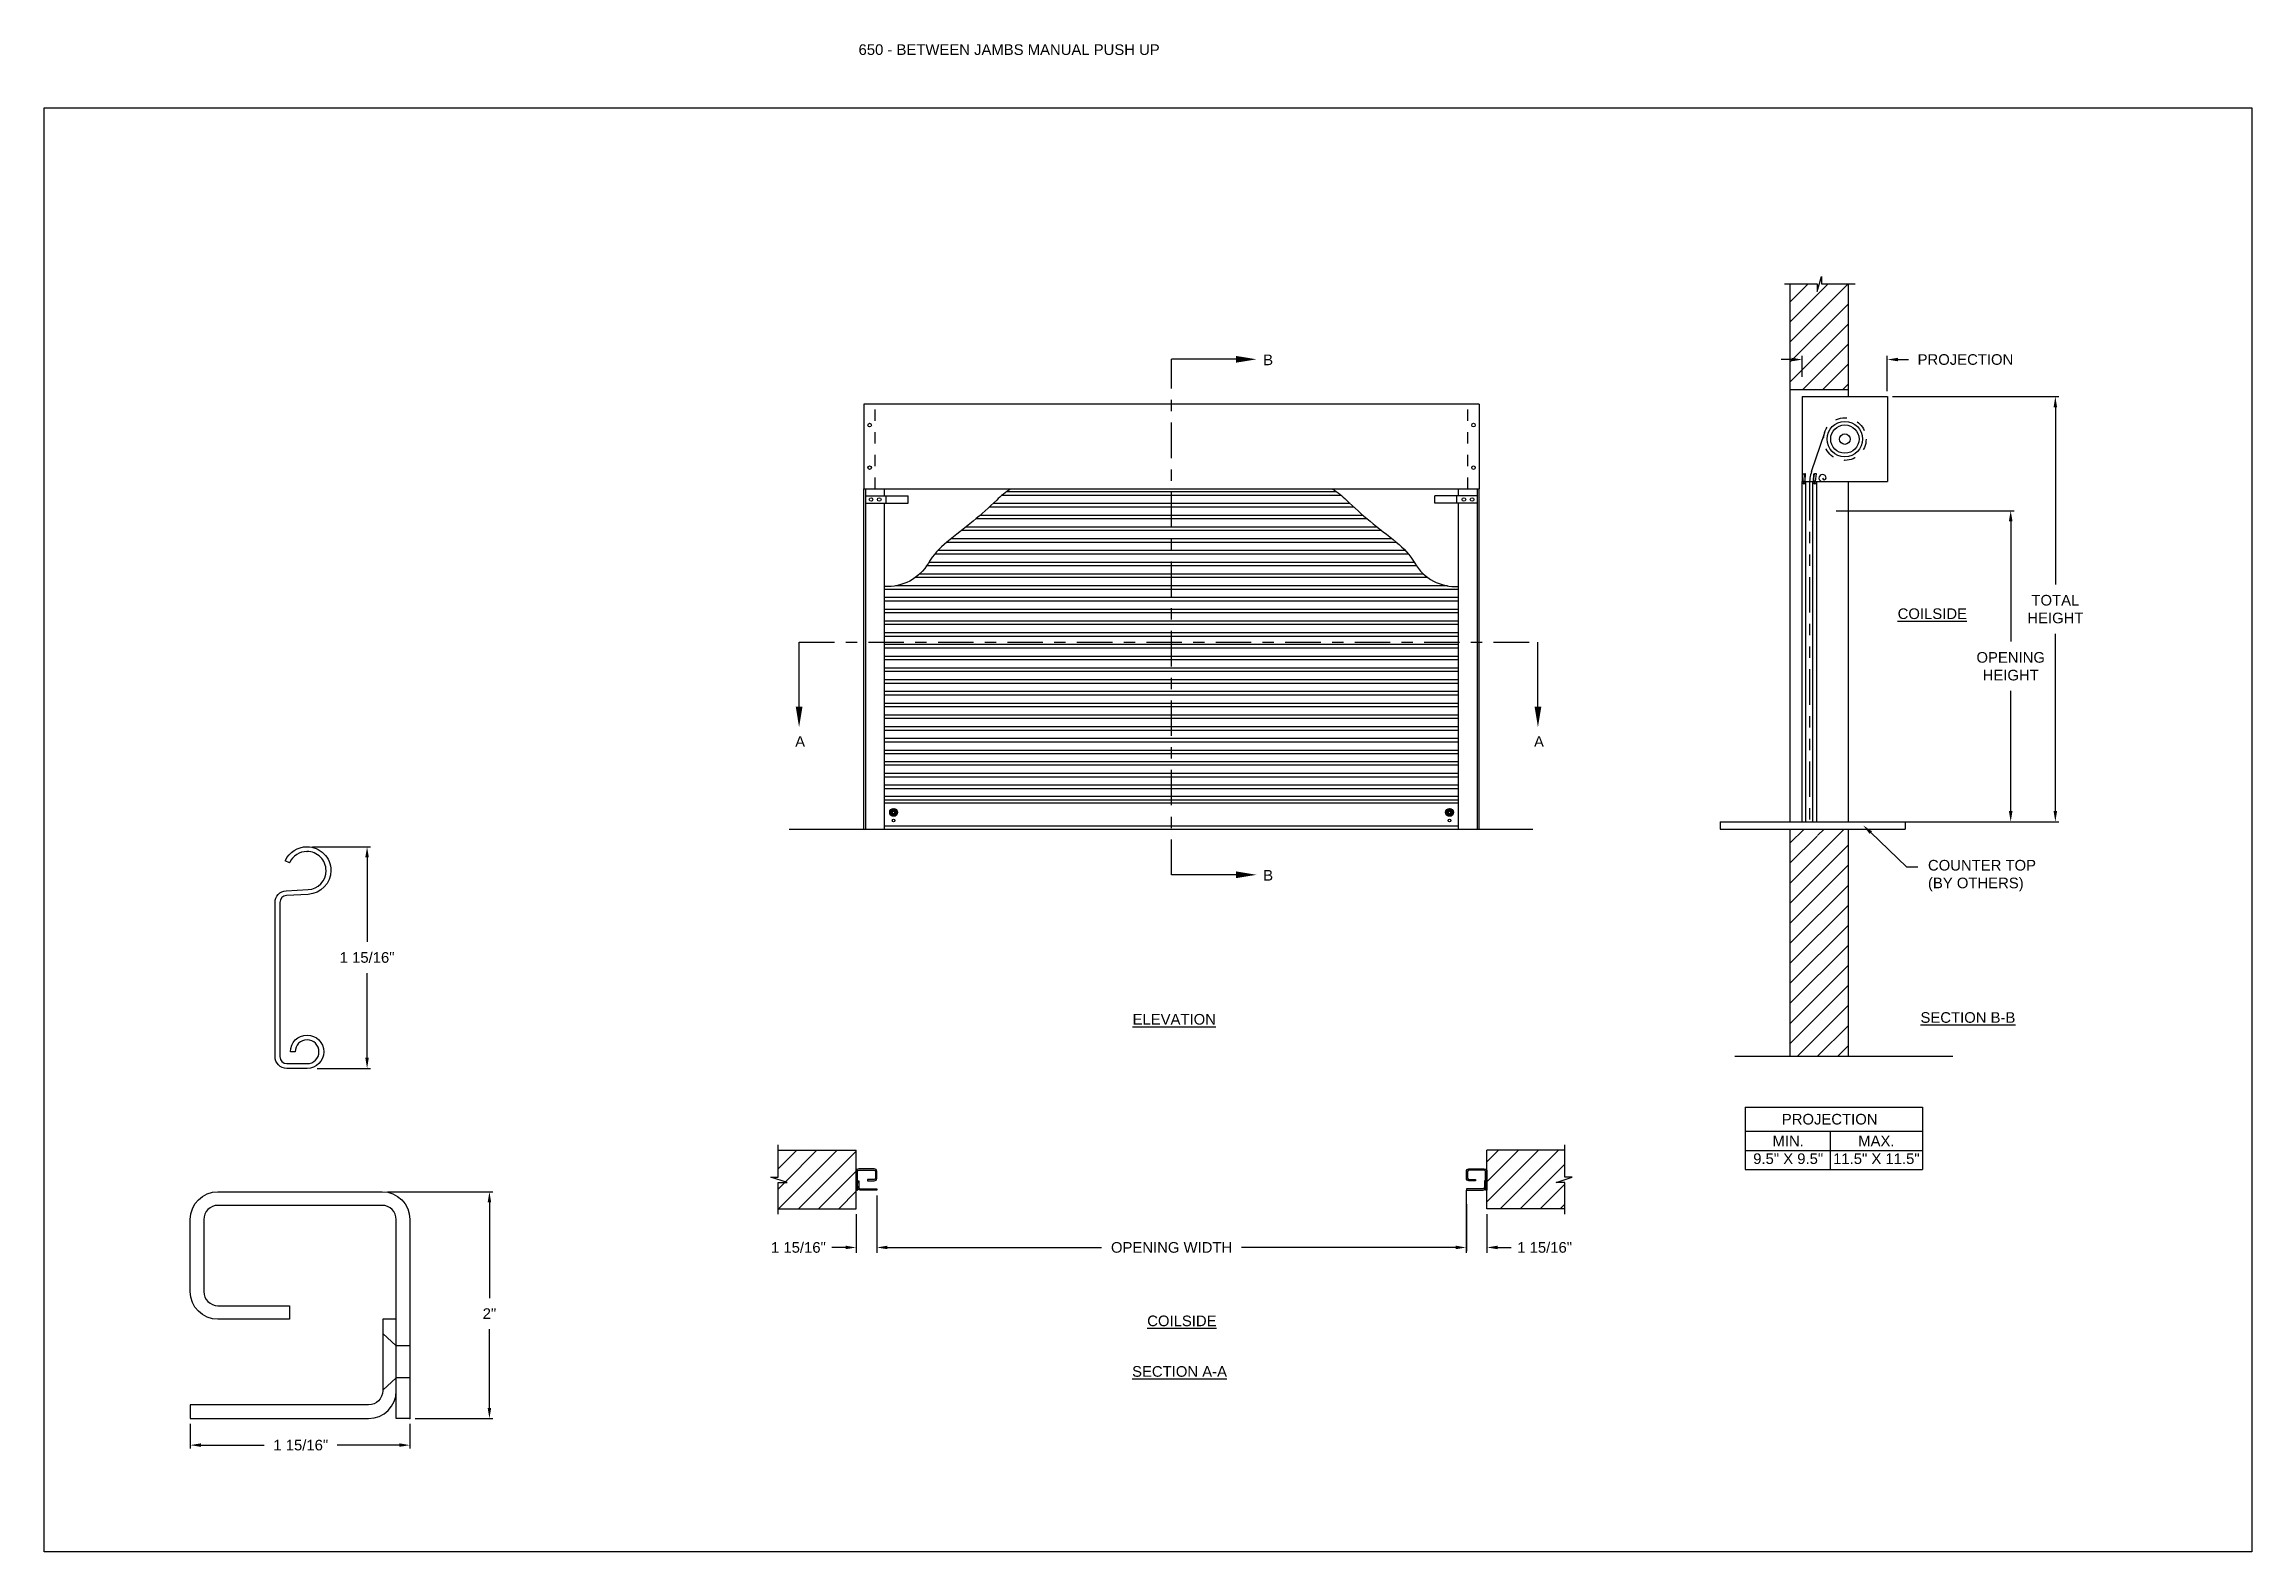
# Model space of a CAD drawing. Header units: inches. Extents: x 169.6 to 213.7, y 214.8 to 266.5.
# Drawn here: x 169.59 to 189.06, y 253.2 to 266.49 of the extents above; entities that cross this region are included whole.
import ezdxf
from ezdxf import colors
from ezdxf.entities.mleader import LeaderData, LeaderLine
from ezdxf.math import Vec2, Vec3

# ---------------------------------------------------------------- set-up
doc = ezdxf.new("R2010")
doc.units = ezdxf.units.IN
doc.header["$LTSCALE"] = 0.25
doc.header["$MEASUREMENT"] = 0
for name, pattern in [('CENTER', [2, 1.25, -0.25, 0.25, -0.25]), ('HIDDEN', [0.375, 0.25, -0.125]), ('PHANTOM', [2.5, 1.25, -0.25, 0.25, -0.25, 0.25, -0.25])]:
    doc.linetypes.add(name, pattern=pattern)
for name, color, linetype in [('ANNOTATIONS', 1, 'Continuous'), ('DETAILS', 4, 'Continuous'), ('PUSH UP', 7, 'Continuous'), ('SECTION CUTS', 6, 'CENTER')]:
    doc.layers.add(name, color=color, linetype=linetype)
doc.styles.add('ARIAL', font='arial.ttf', dxfattribs={"height": 0.09375})
doc.styles.get("Standard").update_dxf_attribs({"font": 'romans.shx'})
doc.dimstyles.new('ARIAL', dxfattribs={"dimtxt": 0.09375, "dimasz": 0.09375, "dimexe": 0.03125, "dimexo": 0.046875, "dimgap": 0.09, "dimtad": 0, "dimtih": 1, "dimtoh": 1, "dimdec": 4, "dimzin": 0, "dimdsep": 46, "dimlunit": 4, "dimtxsty": 'ARIAL', "dimcen": 0.09, "dimadec": 0, "dimazin": 0, "dimtfac": 1, "dimtdec": 4, "dimtix": 1, "dimtofl": 0, "dimtmove": 0, "dimatfit": 3, "dimfxl": 0.18, "dimfrac": 2, "dimtolj": 1, "dimtzin": 0, "dimarcsym": 0})
doc.dimstyles.new('STANDARD$0', dxfattribs={"dimtxt": 0.09375, "dimasz": 0.09375, "dimexe": 0.03125, "dimexo": 0.046875, "dimgap": 0.09, "dimtad": 0, "dimtih": 1, "dimtoh": 1, "dimdec": 4, "dimzin": 0, "dimdsep": 46, "dimtxsty": 'ARIAL', "dimcen": 0.09, "dimadec": 0, "dimazin": 0, "dimtfac": 1, "dimtdec": 4, "dimtofl": 0, "dimtmove": 0, "dimatfit": 1, "dimfxl": 1, "dimtolj": 1, "dimtzin": 0, "dimarcsym": 0})
pattern_1 = [(45, (-18.47276, 1.22668), (-0.08838835, 0.08838835), [])]
pattern_2 = [(45, (-18.47276, 1.89436), (-0.088388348, 0.088388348), [])]

msp = doc.modelspace()

# ---------------------------------------------------------------- texts
at = {"layer": 'ANNOTATIONS', "insert": (176.77122, 266.4912), "char_height": 0.09375, "width": 6.6097632, "attachment_point": 1, "line_spacing_factor": 0.86134, "style": 'ARIAL'}
msp.add_mtext('650 - BETWEEN JAMBS MANUAL PUSH UP', dxfattribs=at)
at = {"layer": 'ANNOTATIONS', "char_height": 0.09375, "attachment_point": 2, "style": 'ARIAL'}
for s, insert, width in [('{\\LCOILSIDE}', (186.24071, 261.5169), 1.3823677), ('{\\LELEVATION}', (179.55534, 257.94019), 3.0834986), ('{\\LSECTION B-B}', (186.55482, 257.95615), 1.3823677), ('{\\LCOILSIDE}', (179.62258, 255.28082), 1.3823677), ('{\\LSECTION A-A}', (179.60195, 254.83468), 1.3823677)]:
    msp.add_mtext(s, dxfattribs=dict(at, insert=insert, width=width))
for s, width, insert in [('PROJECTION ', 1.7594917, (185.3356, 257.05924)), ('MIN.\\P9.5" X 9.5" ', 0.6711642, (184.96958, 256.86725)), ('MAX.\\P11.5" X 11.5"', 0.7869326, (185.74723, 256.86725))]:
    msp.add_mtext_dynamic_manual_height_columns(s, width=width, gutter_width=1.36268, heights=[0], dxfattribs=dict(at, insert=insert))
at = {"layer": 'SECTION CUTS', "style": 'ARIAL'}
for s, p in [('B', (180.33966, 263.66175)), ('A', (176.21233, 260.29612)), ('A', (182.72828, 260.29612)), ('B', (180.33966, 259.11603))]:
    msp.add_text(s, height=0.09375, dxfattribs=at).set_placement(p)

# ---------------------------------------------------------------- blocks, each defined once
blk = doc.blocks.new('*D5')
at = {"layer": 'ANNOTATIONS', "color": 0, "lineweight": -2, "transparency": 16777216}
for p, q in [((182.131, 256.387), (182.131, 255.85)), ((176.932, 256.04), (176.932, 255.85)), ((177.026, 255.881), (178.915, 255.881)), ((182.037, 255.881), (180.148, 255.881))]:
    blk.add_line(p, q, dxfattribs=at)
at = {"layer": 'ANNOTATIONS', "color": 0, "transparency": 16777216}
for points in [[(177.026, 255.897), (177.026, 255.866), (176.932, 255.881)], [(182.037, 255.897), (182.037, 255.866), (182.131, 255.881)]]:
    blk.add_solid(points, dxfattribs=at)
at = {"layer": 'defpoints', "color": 0, "transparency": 16777216}
for p in [(182.131, 256.434), (176.932, 256.087), (182.131, 255.881)]:
    blk.add_point(p, dxfattribs=at)
at = {"layer": 'ANNOTATIONS', "color": 0, "transparency": 16777216, "insert": (179.532, 255.881), "char_height": 0.09375, "attachment_point": 5, "style": 'ARIAL'}
blk.add_mtext('\\A1;OPENING WIDTH', dxfattribs=at)
blk = doc.blocks.new('*D6')
at = {"layer": 'ANNOTATIONS', "color": 0, "lineweight": -2, "transparency": 16777216}
for p, q in [((170.877, 254.326), (170.877, 254.107)), ((172.814, 254.326), (172.814, 254.107)), ((170.971, 254.138), (171.53, 254.138)), ((172.721, 254.138), (172.173, 254.138))]:
    blk.add_line(p, q, dxfattribs=at)
at = {"layer": 'ANNOTATIONS', "color": 0, "transparency": 16777216}
for points in [[(170.971, 254.154), (170.971, 254.123), (170.877, 254.138)], [(172.721, 254.154), (172.721, 254.123), (172.814, 254.138)]]:
    blk.add_solid(points, dxfattribs=at)
at = {"layer": 'defpoints', "color": 0, "transparency": 16777216}
for p in [(170.877, 254.373), (172.814, 254.373), (170.877, 254.138)]:
    blk.add_point(p, dxfattribs=at)
at = {"layer": 'ANNOTATIONS', "color": 0, "transparency": 16777216, "insert": (171.852, 254.138), "char_height": 0.09375, "attachment_point": 5, "style": 'ARIAL'}
blk.add_mtext('\\A1;1 15/16"', dxfattribs=at)
blk = doc.blocks.new('*D7')
at = {"layer": 'ANNOTATIONS', "color": 0, "lineweight": -2, "transparency": 16777216}
for p, q in [((172.616, 256.373), (173.547, 256.373)), ((173.516, 256.279), (173.516, 255.435)), ((173.516, 254.466), (173.516, 255.161)), ((172.861, 254.373), (173.547, 254.373))]:
    blk.add_line(p, q, dxfattribs=at)
at = {"layer": 'ANNOTATIONS', "color": 0, "transparency": 16777216}
for points in [[(173.5, 256.279), (173.531, 256.279), (173.516, 256.373)], [(173.5, 254.466), (173.531, 254.466), (173.516, 254.373)]]:
    blk.add_solid(points, dxfattribs=at)
at = {"layer": 'defpoints', "color": 0, "transparency": 16777216}
for p in [(172.569, 256.373), (173.516, 256.373), (172.814, 254.373)]:
    blk.add_point(p, dxfattribs=at)
at = {"layer": 'ANNOTATIONS', "color": 0, "transparency": 16777216, "insert": (173.516, 255.298), "char_height": 0.0938, "attachment_point": 5, "style": 'ARIAL'}
blk.add_mtext('\\A1;2"', dxfattribs=at)
blk = doc.blocks.new('*D9')
at = {"layer": 'ANNOTATIONS', "color": 0, "lineweight": -2, "transparency": 16777216}
for p, q in [((176.932, 256.34), (176.932, 255.834)), ((176.75, 256.176), (176.75, 255.834)), ((176.657, 255.881), (176.535, 255.881)), ((177.026, 255.881), (177.12, 255.881))]:
    blk.add_line(p, q, dxfattribs=at)
at = {"layer": 'ANNOTATIONS', "color": 0, "transparency": 16777216}
for points in [[(176.657, 255.897), (176.657, 255.866), (176.75, 255.881)], [(177.026, 255.897), (177.026, 255.866), (176.932, 255.881)]]:
    blk.add_solid(points, dxfattribs=at)
at = {"layer": 'defpoints', "color": 0, "transparency": 16777216}
for p in [(176.932, 256.387), (176.75, 256.223), (176.932, 255.881)]:
    blk.add_point(p, dxfattribs=at)
at = {"layer": 'ANNOTATIONS', "color": 0, "transparency": 16777216, "insert": (176.241, 255.881), "char_height": 0.09375, "attachment_point": 5, "style": 'ARIAL'}
blk.add_mtext('\\A1;1 15/16"', dxfattribs=at)
blk = doc.blocks.new('*D10')
at = {"layer": 'ANNOTATIONS', "color": 0, "lineweight": -2, "transparency": 16777216}
for p, q in [((182.131, 256.34), (182.131, 255.834)), ((182.313, 256.176), (182.313, 255.834)), ((182.037, 255.881), (181.944, 255.881)), ((182.407, 255.881), (182.528, 255.881))]:
    blk.add_line(p, q, dxfattribs=at)
at = {"layer": 'ANNOTATIONS', "color": 0, "transparency": 16777216}
for points in [[(182.037, 255.897), (182.037, 255.866), (182.131, 255.881)], [(182.407, 255.897), (182.407, 255.866), (182.313, 255.881)]]:
    blk.add_solid(points, dxfattribs=at)
at = {"layer": 'defpoints', "color": 0, "transparency": 16777216}
for p in [(182.131, 256.387), (182.313, 256.223), (182.313, 255.881)]:
    blk.add_point(p, dxfattribs=at)
at = {"layer": 'ANNOTATIONS', "color": 0, "transparency": 16777216, "insert": (182.822, 255.881), "char_height": 0.09375, "attachment_point": 5, "style": 'ARIAL'}
blk.add_mtext('\\A1;1 15/16"', dxfattribs=at)
blk = doc.blocks.new('*D11')
at = {"layer": 'ANNOTATIONS', "color": 0, "lineweight": -2, "transparency": 16777216}
for p, q in [((185.001, 263.711), (184.907, 263.711)), ((185.094, 263.558), (185.094, 263.743)), ((185.844, 263.432), (185.844, 263.743)), ((185.938, 263.711), (186.032, 263.711))]:
    blk.add_line(p, q, dxfattribs=at)
at = {"layer": 'ANNOTATIONS', "color": 0, "transparency": 16777216}
for points in [[(185.001, 263.727), (185.001, 263.696), (185.094, 263.711)], [(185.938, 263.727), (185.938, 263.696), (185.844, 263.711)]]:
    blk.add_solid(points, dxfattribs=at)
at = {"layer": 'defpoints', "color": 0, "transparency": 16777216}
for p in [(185.844, 263.711), (185.094, 263.511), (185.844, 263.385)]:
    blk.add_point(p, dxfattribs=at)
at = {"layer": 'ANNOTATIONS', "color": 0, "transparency": 16777216, "insert": (186.533, 263.711), "char_height": 0.09375, "attachment_point": 5, "style": 'ARIAL'}
blk.add_mtext('\\A1;PROJECTION', dxfattribs=at)
blk = doc.blocks.new('*X8')
at = {"color": 0, "linetype": 'Continuous'}
for p, q in [((2.144, 5.299), (2.185, 5.339)), ((2.144, 5.304), (2.18, 5.339)), ((2.144, 5.309), (2.174, 5.339)), ((2.145, 5.294), (2.189, 5.338)), ((2.146, 5.317), (2.167, 5.338)), ((2.147, 5.29), (2.193, 5.336)), ((2.149, 5.287), (2.167, 5.305)), ((2.151, 5.284), (2.168, 5.3)), ((2.154, 5.281), (2.17, 5.297)), ((2.157, 5.278), (2.174, 5.295)), ((2.16, 5.276), (2.178, 5.294)), ((2.164, 5.274), (2.209, 5.319)), ((2.168, 5.272), (2.211, 5.315)), ((2.172, 5.271), (2.212, 5.311)), ((2.177, 5.271), (2.212, 5.306)), ((2.178, 5.316), (2.196, 5.334)), ((2.183, 5.315), (2.2, 5.332)), ((2.183, 5.271), (2.212, 5.3)), ((2.186, 5.313), (2.203, 5.329)), ((2.188, 5.31), (2.205, 5.326)), ((2.189, 5.305), (2.207, 5.323)), ((2.191, 5.273), (2.21, 5.293))]:
    blk.add_line(p, q, dxfattribs=at)
blk = doc.blocks.new('*D12')
at = {"layer": 'ANNOTATIONS', "color": 0, "lineweight": -2, "transparency": 16777216}
for p, q in [((185.392, 262.378), (186.963, 262.378)), ((186.932, 262.284), (186.932, 261.224)), ((186.932, 259.729), (186.932, 260.789)), ((185.392, 259.635), (186.963, 259.635))]:
    blk.add_line(p, q, dxfattribs=at)
at = {"layer": 'ANNOTATIONS', "color": 0, "transparency": 16777216}
for points in [[(186.916, 262.284), (186.948, 262.284), (186.932, 262.378)], [(186.916, 259.729), (186.948, 259.729), (186.932, 259.635)]]:
    blk.add_solid(points, dxfattribs=at)
at = {"layer": 'defpoints', "color": 0, "transparency": 16777216}
for p in [(185.345, 262.378), (185.345, 259.635), (186.932, 259.635)]:
    blk.add_point(p, dxfattribs=at)
at = {"layer": 'ANNOTATIONS', "color": 0, "transparency": 16777216, "insert": (186.932, 261.006), "char_height": 0.09375, "attachment_point": 5, "style": 'ARIAL'}
blk.add_mtext('\\A1;OPENING \\PHEIGHT', dxfattribs=at)
blk = doc.blocks.new('*D13')
at = {"layer": 'ANNOTATIONS', "color": 0, "lineweight": -2, "transparency": 16777216}
for p, q in [((185.891, 263.385), (187.357, 263.385)), ((187.326, 263.291), (187.326, 261.727)), ((187.326, 259.729), (187.326, 261.292)), ((185.891, 259.635), (187.357, 259.635))]:
    blk.add_line(p, q, dxfattribs=at)
at = {"layer": 'ANNOTATIONS', "color": 0, "transparency": 16777216}
for points in [[(187.31, 263.291), (187.341, 263.291), (187.326, 263.385)], [(187.31, 259.729), (187.341, 259.729), (187.326, 259.635)]]:
    blk.add_solid(points, dxfattribs=at)
at = {"layer": 'defpoints', "color": 0, "transparency": 16777216}
for p in [(185.844, 263.385), (185.844, 259.635), (187.326, 259.635)]:
    blk.add_point(p, dxfattribs=at)
at = {"layer": 'ANNOTATIONS', "color": 0, "transparency": 16777216, "insert": (187.326, 261.51), "char_height": 0.0938, "attachment_point": 5, "style": 'ARIAL'}
blk.add_mtext('\\A1;TOTAL \\PHEIGHT', dxfattribs=at)
blk = doc.blocks.new('*D52')
at = {"layer": 'ANNOTATIONS', "color": 0, "lineweight": -2, "transparency": 16777216}
for p, q in [((171.954, 259.415), (172.468, 259.415)), ((172.437, 259.321), (172.437, 258.576)), ((172.437, 257.554), (172.437, 258.299)), ((171.996, 257.46), (172.468, 257.46))]:
    blk.add_line(p, q, dxfattribs=at)
at = {"layer": 'ANNOTATIONS', "color": 0, "transparency": 16777216}
for points in [[(172.421, 259.321), (172.452, 259.321), (172.437, 259.415)], [(172.421, 257.554), (172.452, 257.554), (172.437, 257.46)]]:
    blk.add_solid(points, dxfattribs=at)
at = {"layer": 'defpoints', "color": 0, "transparency": 16777216}
for p in [(171.907, 259.415), (171.949, 257.46), (172.437, 257.46)]:
    blk.add_point(p, dxfattribs=at)
at = {"layer": 'ANNOTATIONS', "color": 0, "transparency": 16777216, "insert": (172.437, 258.438), "char_height": 0.09375, "attachment_point": 5, "style": 'ARIAL'}
blk.add_mtext('\\A1;1 15/16"', dxfattribs=at)

# ---------------------------------------------------------------- dimensions: what is measured, and where the dimension line sits
at = {"layer": 'ANNOTATIONS'}
dim = msp.add_linear_dim(base=(185.84432, 263.71137), p1=(185.09432, 263.51065), p2=(185.84432, 263.38484), text='PROJECTION', dimstyle='STANDARD$0', dxfattribs=at)
dim.commit()
dim.dimension.update_dxf_attribs({"geometry": '*D11', "text_midpoint": (186.53343, 263.71137), "dimtype": 160})
for base, p1, p2, text, picture, middle in [((187.32564, 259.63484), (185.84432, 263.38484), (185.84432, 259.63484), 'TOTAL \\PHEIGHT', '*D13', (187.32564, 261.50984)), ((186.93189, 259.63484), (185.34463, 262.37764), (185.34463, 259.63484), 'OPENING \\PHEIGHT', '*D12', (186.93189, 261.00624))]:
    dim = msp.add_linear_dim(base=base, p1=p1, p2=p2, angle=90, text=text, dimstyle='STANDARD$0', dxfattribs=at)
    dim.commit()
    dim.dimension.update_dxf_attribs({"geometry": picture, "text_midpoint": middle})
dim = msp.add_linear_dim(base=(172.43684, 257.46018), p1=(171.90727, 259.41499), p2=(171.94944, 257.46018), angle=90, text='1 15/16"', dimstyle='STANDARD$0', dxfattribs=at)
dim.commit()
dim.dimension.update_dxf_attribs({"geometry": '*D52', "text_midpoint": (172.43684, 258.43759), "dimtype": 160})
dim = msp.add_linear_dim(base=(182.13124, 255.8812), p1=(176.93202, 256.08716), p2=(182.13124, 256.43374), text='OPENING WIDTH', dimstyle='STANDARD$0', dxfattribs=at)
dim.commit()
dim.dimension.update_dxf_attribs({"geometry": '*D5', "text_midpoint": (179.53163, 255.8812)})
for base, p2, angle, picture, middle in [((173.51571, 256.37255), (172.56934, 256.37255), 90, '*D7', (173.51571, 255.29795)), ((170.87684, 254.13825), (170.87684, 254.37255), 180, '*D6', (171.85177, 254.13825))]:
    dim = msp.add_linear_dim(base=base, p1=(172.81434, 254.37255), p2=p2, angle=angle, dimstyle='ARIAL', dxfattribs=at)
    dim.commit()
    dim.dimension.update_dxf_attribs({"geometry": picture, "text_midpoint": middle, "dimtype": 160})
for base, p1, p2, picture, middle in [((176.93202, 255.8812), (176.75038, 256.2227), (176.93202, 256.38686), '*D9', (176.24135, 255.8812)), ((182.31288, 255.8812), (182.13124, 256.38676), (182.31288, 256.2227), '*D10', (182.82191, 255.8812))]:
    dim = msp.add_linear_dim(base=base, p1=p1, p2=p2, text='1 15/16"', dimstyle='STANDARD$0', override={"dimexe": 0.046875, "dimgap": 0.0625, "dimlunit": 4, "dimcen": 0.089844, "dimatfit": 0, "dimfxl": 0.18, "dimfrac": 2}, dxfattribs=at)
    dim.commit()
    dim.dimension.update_dxf_attribs({"geometry": picture, "text_midpoint": middle, "dimtype": 160})

# ---------------------------------------------------------------- hatches: boundary and pattern name
at = {"layer": 'PUSH UP', "linetype": 'Continuous'}
h = msp.add_hatch(dxfattribs=at)
h.set_pattern_fill('ANSI31', color=256, style=0)
h.set_pattern_definition(pattern_2)
h.paths.add_polyline_path([(185.50057, 264.37936), (185.26407, 264.37936), (185.26407, 264.44402), (185.22566, 264.31066), (185.22566, 264.37936), (184.98494, 264.37936), (184.98494, 263.44734), (185.50057, 263.44734)])
h = msp.add_hatch(dxfattribs=at)
h.set_pattern_fill('ANSI31', color=256, style=0)
h.set_pattern_definition(pattern_2)
h.paths.add_polyline_path([(185.50057, 259.57084), (185.26407, 259.57084), (185.26407, 259.63549), (185.22566, 259.50214), (185.22566, 259.57084), (184.98494, 259.57084), (184.98494, 257.56912), (185.50057, 257.56912)])
at = {"layer": 'PUSH UP'}
h = msp.add_hatch(dxfattribs=at)
h.set_pattern_fill('ANSI31', color=256, style=0)
h.set_pattern_definition(pattern_1)
h.paths.add_polyline_path([(176.75038, 256.73832), (176.06288, 256.73832), (176.06288, 256.50112), (175.99878, 256.50112), (176.14085, 256.45422), (176.06288, 256.45422), (176.06288, 256.2227), (176.75038, 256.2227), (176.75038, 256.3852)])
h = msp.add_hatch(dxfattribs=at)
h.set_pattern_fill('ANSI31', color=256, style=0)
h.set_pattern_definition(pattern_1)
h.paths.add_polyline_path([(183.06448, 256.50112), (183.00038, 256.50112), (183.00038, 256.73832), (182.31288, 256.73832), (182.31288, 256.2227), (182.33105, 256.2227), (183.00038, 256.2227), (183.00038, 256.45422), (182.92241, 256.45422)])

# ---------------------------------------------------------------- linework, layer by layer
at = {"layer": 'ANNOTATIONS'}
for p, q in [((184.5894, 257.11867), (184.5894, 256.5673)), ((184.5894, 257.11867), (186.15451, 257.11867)), ((186.15451, 257.11867), (186.15451, 256.5673)), ((184.5894, 256.9072), (186.15451, 256.9072)), ((185.33976, 256.9072), (185.33976, 256.5673)), ((184.5894, 256.73725), (186.15451, 256.73725)), ((184.5894, 256.5673), (186.15451, 256.5673)), ((176.93202, 256.24926), (176.93202, 255.84995)), ((182.13124, 256.26176), (182.13124, 255.84995))]:
    msp.add_line(p, q, dxfattribs=at)
at = {"layer": 'defpoints'}
msp.add_lwpolyline([(189.05875, 253.19707), (169.58887, 253.19707), (169.58887, 265.93218), (189.05875, 265.93218)], close=True, dxfattribs=at)
at = {"layer": 'DETAILS'}
for p, q in [((171.9065, 259.41499), (171.90726, 259.41499)), ((171.9065, 259.37299), (171.90726, 259.37299)), ((171.12184, 256.37255), (172.56934, 256.37255)), ((172.57434, 255.12255), (172.69434, 255.01317)), ((172.81434, 255.01317), (172.69434, 255.01317)), ((172.57434, 254.62255), (172.69434, 254.73192)), ((172.81434, 254.73192), (172.69434, 254.73192))]:
    msp.add_line(p, q, dxfattribs=at)
msp.add_lwpolyline([(172.11727, 259.20499, -0.39895955), (171.91826, 258.99528), (171.72602, 258.9852, 0.39895955), (171.66726, 258.92329), (171.66726, 257.56418, 0.41421356), (171.72926, 257.50218), (171.90726, 257.50218, 2.41421356), (171.80226, 257.60718), (171.76026, 257.60718, -2.41421356), (171.90726, 257.46018), (171.72926, 257.46018, -0.41421356), (171.62526, 257.56418), (171.62526, 258.92329, -0.39895955), (171.72382, 259.02715), (171.91607, 259.03722, 0.39895955), (172.07527, 259.20499, 0.41491795), (171.90687, 259.37299, 0.29455643), (171.75408, 259.27495), (171.75377, 259.27426), (171.71555, 259.29168), (171.71586, 259.29237, -0.29428604), (171.9069, 259.41499, -0.41473176)], format="xyb", close=True, dxfattribs=at)
for points in [[(172.56934, 256.37255, -0.41421356), (172.81434, 256.12755), (172.81434, 254.37255), (172.69434, 254.37255), (172.69434, 256.12755, 0.41421356), (172.56934, 256.25255), (171.12184, 256.25255, 0.41421356), (170.99684, 256.12755), (170.99684, 255.49255, 0.41421356), (171.12184, 255.36755), (171.75184, 255.36755), (171.75184, 255.24755), (171.12184, 255.24755, -0.41421356), (170.87684, 255.49255), (170.87684, 256.12755, -0.41421356), (171.12184, 256.37255)], [(172.69434, 255.24755), (172.57434, 255.24755), (172.57434, 254.61755, -0.41421356), (172.44934, 254.49255), (170.87684, 254.49255), (170.87684, 254.37255), (172.44934, 254.37255, 0.41421356), (172.69434, 254.61755)]]:
    msp.add_lwpolyline(points, format="xyb", dxfattribs=at)
msp.add_point((172.81434, 254.37255), dxfattribs=at)
msp.add_point((172.81434, 254.37255), dxfattribs=at)
at = {"layer": 'PUSH UP', "linetype": 'Continuous'}
for p, q in [((185.22566, 264.31066), (185.26407, 264.44402)), ((185.26407, 264.44402), (185.26407, 264.37936)), ((184.93855, 264.37936), (185.22566, 264.37936)), ((184.98494, 264.37936), (184.98494, 259.63484)), ((185.22566, 264.37936), (185.22566, 264.31066)), ((185.26407, 264.37936), (185.55926, 264.37936)), ((185.50057, 263.38484), (185.50057, 264.37936)), ((184.98494, 263.44734), (185.50057, 263.44734)), ((182.24452, 263.31883), (176.81874, 263.31883)), ((176.81874, 263.31883), (176.81874, 262.57084)), ((182.24452, 263.31883), (182.24452, 262.57084)), ((185.09432, 263.38484), (185.84432, 263.38484)), ((185.09432, 263.38484), (185.09432, 262.63484)), ((185.84432, 263.38484), (185.84432, 262.63484)), ((176.81874, 263.12452), (176.81874, 262.76515)), ((185.17613, 262.72392), (185.29148, 263.06924)), ((185.10165, 262.63828), (185.09856, 262.70367)), ((185.09856, 262.70367), (185.1162, 262.70367)), ((185.11929, 262.63828), (185.1162, 262.70367)), ((185.12147, 262.703), (185.1162, 262.70367)), ((185.11929, 262.63828), (185.12147, 262.703)), ((185.19437, 262.63923), (185.20096, 262.70435)), ((185.19437, 262.63923), (185.19566, 262.70397)), ((185.19566, 262.70397), (185.20096, 262.70435)), ((185.21858, 262.70341), (185.20096, 262.70435)), ((185.21199, 262.63828), (185.21858, 262.70341)), ((176.81874, 259.57084), (176.81874, 262.57084)), ((176.81874, 262.57084), (182.24452, 262.57084)), ((176.83436, 259.57084), (176.83436, 262.57084)), ((176.83436, 262.50834), (177.20936, 262.50834)), ((177.00038, 262.50834), (177.00038, 262.57084)), ((177.01601, 262.44584), (177.01601, 262.50834)), ((177.20936, 262.44584), (177.20936, 262.50834)), ((181.0275, 262.51339), (178.03576, 262.51339)), ((180.98707, 262.54464), (178.07619, 262.54464)), ((182.2289, 262.50834), (181.8539, 262.50834)), ((181.8539, 262.44584), (181.8539, 262.50834)), ((182.04726, 262.44584), (182.04726, 262.50834)), ((182.06288, 262.50834), (182.06288, 262.57084)), ((182.2289, 259.57084), (182.2289, 262.57084)), ((182.24452, 259.57084), (182.24452, 262.57084)), ((185.09432, 262.63484), (185.12557, 262.63484)), ((185.09432, 259.63484), (185.09432, 262.63484)), ((185.10165, 262.63484), (185.10165, 262.63828)), ((185.10165, 262.63828), (185.11929, 262.63828)), ((185.11929, 262.63484), (185.11929, 262.63828)), ((185.12557, 259.63484), (185.12557, 262.63484)), ((185.12557, 262.63484), (185.18807, 262.63484)), ((185.18807, 259.63484), (185.18807, 262.63484)), ((185.18807, 262.63484), (185.21932, 262.63484)), ((185.19437, 262.63923), (185.19434, 262.63828)), ((185.21199, 262.63828), (185.19434, 262.63828)), ((185.19434, 262.63484), (185.19434, 262.63828)), ((185.20369, 262.63484), (185.84432, 262.63484)), ((185.21199, 262.63484), (185.21199, 262.63828)), ((185.21932, 262.63484), (185.21932, 259.63484)), ((185.50057, 259.63484), (185.50057, 262.63484)), ((176.83436, 262.44584), (177.20936, 262.44584)), ((177.00038, 259.57084), (177.00038, 262.44584)), ((181.25832, 262.30616), (177.80494, 262.30616)), ((181.22132, 262.33741), (177.84194, 262.33741)), ((181.13971, 262.40977), (177.92355, 262.40977)), ((181.10611, 262.44102), (177.95715, 262.44102)), ((182.2289, 262.44584), (181.8539, 262.44584)), ((182.06288, 259.57084), (182.06288, 262.44584)), ((181.51641, 262.09893), (177.54685, 262.09893)), ((181.47678, 262.13018), (177.58648, 262.13018)), ((181.38593, 262.20254), (177.67734, 262.20254)), ((181.3471, 262.23379), (177.71616, 262.23379)), ((181.69098, 261.8917), (177.37228, 261.8917)), ((181.67141, 261.92295), (177.39185, 261.92295)), ((181.6207, 261.99532), (177.44256, 261.99532)), ((181.5939, 262.02657), (177.46936, 262.02657)), ((182.06288, 261.68447), (177.00038, 261.68447)), ((181.96644, 261.71572), (177.09682, 261.71572)), ((181.79232, 261.78809), (177.27094, 261.78809)), ((181.75378, 261.81934), (177.30948, 261.81934)), ((182.06288, 261.61211), (177.00038, 261.61211)), ((182.06288, 261.58086), (177.00038, 261.58086)), ((182.06288, 261.50849), (177.00038, 261.50849)), ((182.06288, 261.47724), (177.00038, 261.47724)), ((182.06288, 261.40488), (177.00038, 261.40488)), ((182.06288, 261.37363), (177.00038, 261.37363)), ((182.06288, 261.30126), (177.00038, 261.30126)), ((182.06288, 261.27001), (177.00038, 261.27001)), ((182.06288, 261.19765), (177.00038, 261.19765)), ((182.06288, 261.1664), (177.00038, 261.1664)), ((182.06288, 261.09403), (177.00038, 261.09403)), ((182.06288, 261.06278), (177.00038, 261.06278)), ((182.06288, 260.99042), (177.00038, 260.99042)), ((182.06288, 260.95917), (177.00038, 260.95917)), ((182.06288, 260.88681), (177.00038, 260.88681)), ((182.06288, 260.85556), (177.00038, 260.85556)), ((182.06288, 260.78319), (177.00038, 260.78319)), ((182.06288, 260.75194), (177.00038, 260.75194)), ((182.06288, 260.67958), (177.00038, 260.67958)), ((182.06288, 260.64833), (177.00038, 260.64833)), ((182.06288, 260.57596), (177.00038, 260.57596)), ((182.06288, 260.54471), (177.00038, 260.54471)), ((182.06288, 260.47235), (177.00038, 260.47235)), ((182.06288, 260.4411), (177.00038, 260.4411)), ((182.06288, 260.36873), (177.00038, 260.36873)), ((182.06288, 260.33748), (177.00038, 260.33748)), ((182.06288, 260.26512), (177.00038, 260.26512)), ((182.06288, 260.23387), (177.00038, 260.23387)), ((182.06288, 260.16465), (177.00038, 260.16465)), ((182.06288, 260.1334), (177.00038, 260.1334)), ((182.06288, 260.06103), (177.00038, 260.06103)), ((182.06288, 260.02978), (177.00038, 260.02978)), ((182.06288, 259.95742), (177.00038, 259.95742)), ((182.06288, 259.92617), (177.00038, 259.92617)), ((182.06288, 259.85675), (177.00038, 259.85675)), ((182.06288, 259.8255), (177.00038, 259.8255)), ((182.06288, 259.80058), (177.00038, 259.80058)), ((182.06288, 259.59789), (177.00038, 259.59789)), ((184.36934, 259.63484), (186.00057, 259.63484)), ((184.36934, 259.63484), (184.36934, 259.57084)), ((184.36934, 259.57084), (186.00057, 259.57084)), ((184.98494, 259.57084), (184.98494, 257.56948)), ((185.50057, 257.56948), (185.50057, 259.57084)), ((186.00057, 259.63484), (186.00057, 259.57084)), ((184.4992, 257.56948), (186.42292, 257.56948)), ((176.06288, 256.50112), (176.06288, 256.7852)), ((183.00038, 256.50112), (183.00038, 256.7852)), ((176.14085, 256.45422), (175.99878, 256.50112)), ((175.99878, 256.50112), (176.06288, 256.50112)), ((176.06288, 256.17582), (176.06288, 256.45422)), ((176.06288, 256.45422), (176.14085, 256.45422)), ((176.75038, 256.44692), (176.76163, 256.44692)), ((176.75038, 256.42055), (176.76163, 256.42055)), ((176.77288, 256.45717), (176.76163, 256.44692)), ((176.77288, 256.4103), (176.76163, 256.42055)), ((182.29038, 256.45717), (182.30163, 256.44692)), ((182.29038, 256.4103), (182.30163, 256.42055)), ((182.31288, 256.44692), (182.30163, 256.44692)), ((182.31288, 256.42055), (182.30163, 256.42055)), ((182.92241, 256.45422), (183.06448, 256.50112)), ((183.00038, 256.45422), (182.92241, 256.45422)), ((183.06448, 256.50112), (183.00038, 256.50112)), ((183.00038, 256.17582), (183.00038, 256.45422))]:
    msp.add_line(p, q, dxfattribs=at)
at = {"layer": 'PUSH UP', "linetype": 'HIDDEN'}
for p, q in [((176.91835, 262.57084), (176.91835, 263.31883)), ((176.91835, 262.57084), (176.91835, 263.31883)), ((182.14491, 262.57084), (182.14491, 263.31883))]:
    msp.add_line(p, q, dxfattribs=at)
at = {"layer": 'PUSH UP', "linetype": 'PHANTOM'}
msp.add_line((185.15682, 262.60511), (185.15682, 259.63484), dxfattribs=at)
at = {"layer": 'PUSH UP'}
for p, q in [((176.16059, 259.57084), (182.71883, 259.57084)), ((176.06288, 256.73832), (176.75038, 256.73832)), ((176.75038, 256.2227), (176.75038, 256.73832)), ((182.31288, 256.2227), (182.31288, 256.73832)), ((183.00038, 256.73832), (182.31288, 256.73832)), ((176.06288, 256.2227), (176.75038, 256.2227)), ((183.00038, 256.2227), (182.31288, 256.2227))]:
    msp.add_line(p, q, dxfattribs=at)
at = {"layer": 'PUSH UP', "linetype": 'Continuous'}
for points in [[(178.11172, 262.56883, 0.04994125), (177.98963, 262.47208, -0.02135943), (177.78118, 262.28659, -0.00459955), (177.54958, 262.10109, 0.09348756), (177.38745, 261.91559, -0.28353071), (177.00038, 261.71091, 0.72847355)], [(180.95154, 262.56883, -0.04994125), (181.07363, 262.47208, 0.02135943), (181.28208, 262.28659, 0.00459955), (181.51368, 262.10109, -0.09348756), (181.67581, 261.91559, 0.28353071), (182.06288, 261.71091, -0.72847355)]]:
    msp.add_lwpolyline(points, format="xyb", dxfattribs=at)
at = {"layer": 'PUSH UP'}
for points in [[(176.76163, 256.38686), (176.76163, 256.55139, -0.41421356), (176.77335, 256.56311), (176.90905, 256.56311, -0.41421356), (176.92077, 256.55139), (176.92077, 256.49186, -0.41421356), (176.90905, 256.48014), (176.84999, 256.48014), (176.84999, 256.46889), (176.90905, 256.46889, 0.41421356), (176.93202, 256.49186), (176.93202, 256.55139, 0.41421356), (176.90905, 256.57436), (176.77335, 256.57436, 0.41421356), (176.75038, 256.55139), (176.75038, 256.38686)], [(176.93202, 256.38686), (176.7846, 256.38686, -0.41421356), (176.76163, 256.40983), (176.76163, 256.46889), (176.77288, 256.46889), (176.77288, 256.40983, 0.41421356), (176.7846, 256.39811), (176.93202, 256.39811)], [(182.30163, 256.38686), (182.30163, 256.55139, 0.41421356), (182.28991, 256.56311), (182.15421, 256.56311, 0.41421356), (182.14249, 256.55139), (182.14249, 256.49186, 0.41421356), (182.15421, 256.48014), (182.21327, 256.48014), (182.21327, 256.46889), (182.15421, 256.46889, -0.41421356), (182.13124, 256.49186), (182.13124, 256.55139, -0.41421356), (182.15421, 256.57436), (182.28991, 256.57436, -0.41421356), (182.31288, 256.55139), (182.31288, 256.38686)], [(182.13124, 256.38686), (182.27866, 256.38686, 0.41421356), (182.30163, 256.40983), (182.30163, 256.46889), (182.29038, 256.46889), (182.29038, 256.40983, -0.41421356), (182.27866, 256.39811), (182.13124, 256.39811)]]:
    msp.add_lwpolyline(points, format="xyb", close=True, dxfattribs=at)
at = {"layer": 'PUSH UP', "linetype": 'Continuous'}
for centre, radius in [((176.86854, 263.13334), 0.01562), ((176.86854, 263.13334), 0.01562), ((182.19472, 263.13334), 0.01562), ((182.19472, 263.13334), 0.01562), ((185.46932, 263.00984), 0.15625), ((185.46932, 263.00984), 0.125), ((185.46932, 263.00984), 0.04685), ((176.86854, 262.75834), 0.01562), ((176.86854, 262.75834), 0.01562), ((182.19472, 262.75834), 0.01562), ((182.19472, 262.75834), 0.01562), ((176.88124, 262.47709), 0.01562), ((176.95351, 262.47709), 0.01562), ((182.10976, 262.47709), 0.01562), ((182.18202, 262.47709), 0.01562), ((185.11025, 262.61886), 0.00687), ((185.20339, 262.61886), 0.00687), ((177.08015, 259.71771), 0.0344), ((177.08015, 259.71771), 0.01114), ((181.98311, 259.71771), 0.0344), ((181.98311, 259.71771), 0.01114), ((177.08015, 259.64683), 0.01114), ((181.98311, 259.64683), 0.01114)]:
    msp.add_circle(centre, radius, dxfattribs=at)
at = {"layer": 'PUSH UP', "linetype": 'HIDDEN'}
msp.add_circle((185.46932, 263.00984), 0.1875, dxfattribs=at)
at = {"layer": 'PUSH UP', "linetype": 'Continuous'}
for centre, radius, start, end in [((185.53182, 262.60511), 0.375, 161.529967, 180), ((185.27248, 262.66609), 0.03125, 0, 180), ((185.27248, 262.66609), 0.03125, 180, 270), ((185.2881, 262.66609), 0.01562, 180, 0)]:
    msp.add_arc(centre, radius, start, end, dxfattribs=at)
at = {"layer": 'SECTION CUTS'}
for p, q in [((179.53163, 259.16772), (179.53163, 263.71345)), ((176.24681, 261.21856), (182.76276, 261.21856))]:
    msp.add_line(p, q, dxfattribs=at)

# ---------------------------------------------------------------- block references
at = {"layer": 'PUSH UP', "linetype": 'Continuous'}
msp.add_blockref('*X8', (174.9021, 254.41258), dxfattribs=at)
at = {"layer": 'PUSH UP', "linetype": 'Continuous', "xscale": -1}
msp.add_blockref('*X8', (184.16116, 254.41258), dxfattribs=at)

msp.set_redraw_order([(e.dxf.handle, doc.entitydb.next_handle()) for e in msp.query("TEXT MTEXT ATTDEF DIMENSION ARC_DIMENSION")])  # texts and dimensions are drawn at this point

# ---------------------------------------------------------------- leaders
at = {"layer": 'ANNOTATIONS'}
ml = msp.add_multileader_mtext('Standard', dxfattribs=at)
ml.set_content('COUNTER TOP\\P(BY OTHERS)', color=256, style='ARIAL')
ml.set_leader_properties()
ml.build(insert=Vec2(0, 0))
ml.multileader.update_dxf_attribs({"dogleg_length": 0.36, "arrow_head_size": 0.09375})
ctx = ml.context
ctx.base_point, ctx.char_height, ctx.arrow_head_size, ctx.landing_gap_size, ctx.plane_origin = Vec3(186.11246, 259.23816), 0.09375, 0.09375, 0.09, Vec3(185.32742, 258.80493)
notes = []
notes.append((ctx, [(0, (1, 1, 0), (186.0145, 259.23816), (1, 0), 0.09796, [(0, [(185.63033, 259.60422)], 0, [])])]))
ctx.mtext.insert, ctx.mtext.flow_direction = Vec3(186.20246, 259.29881), 5
at = {"layer": 'SECTION CUTS'}
ml = msp.add_multileader_mtext('Standard', dxfattribs=at)
ml.set_content('', color=256)
ml.set_leader_properties()
ml.build(insert=Vec2(0, 0))
ml.multileader.update_dxf_attribs({"dogleg_length": 0, "arrow_head_size": 0.18})
ctx = ml.context
ctx.base_point, ctx.char_height, ctx.arrow_head_size, ctx.landing_gap_size, ctx.plane_origin, ctx.plane_x_axis, ctx.plane_y_axis = Vec3(179.53163, 263.71345), 0.18, 0.18, 0, Vec3(180.28115, 263.71345), Vec3(0, 1), Vec3(-1, 0)
notes.append((ctx, [(0, (1, 1, 0), (179.53163, 263.71345), (1, 0), 0, [(0, [(180.28115, 263.71345)], 0, [])])]))
ctx.mtext.insert, ctx.mtext.text_direction, ctx.mtext.rotation, ctx.mtext.flow_direction = Vec3(179.44163, 263.71345), Vec3(0, 1), 1.57079633, 5
ml = msp.add_multileader_mtext('Standard', dxfattribs=at)
ml.set_content('', color=256)
ml.set_leader_properties()
ml.build(insert=Vec2(0, 0))
ml.multileader.update_dxf_attribs({"dogleg_length": 0, "arrow_head_size": 0.18})
ctx = ml.context
ctx.base_point, ctx.char_height, ctx.arrow_head_size, ctx.landing_gap_size, ctx.plane_origin = Vec3(176.24681, 261.21856), 0.18, 0.18, 0, Vec3(176.24681, 260.46904)
notes.append((ctx, [(0, (1, 1, 0), (176.24681, 261.21856), (1, 0), 0, [(0, [(176.24681, 260.46904)], 0, [])])]))
ctx.mtext.insert, ctx.mtext.flow_direction = Vec3(176.24681, 261.30856), 5
ml = msp.add_multileader_mtext('Standard', dxfattribs=at)
ml.set_content('', color=256)
ml.set_leader_properties()
ml.build(insert=Vec2(0, 0))
ml.multileader.update_dxf_attribs({"dogleg_length": 0, "arrow_head_size": 0.18})
ctx = ml.context
ctx.base_point, ctx.char_height, ctx.arrow_head_size, ctx.landing_gap_size, ctx.plane_origin = Vec3(182.76276, 261.21856), 0.18, 0.18, 0, Vec3(182.76276, 260.46904)
notes.append((ctx, [(0, (1, 1, 0), (182.76276, 261.21856), (1, 0), 0, [(0, [(182.76276, 260.46904)], 0, [])])]))
ctx.mtext.insert, ctx.mtext.flow_direction = Vec3(182.76276, 261.30856), 5
ml = msp.add_multileader_mtext('Standard', dxfattribs=at)
ml.set_content('', color=256)
ml.set_leader_properties()
ml.build(insert=Vec2(0, 0))
ml.multileader.update_dxf_attribs({"dogleg_length": 0, "arrow_head_size": 0.18})
ctx = ml.context
ctx.base_point, ctx.char_height, ctx.arrow_head_size, ctx.landing_gap_size, ctx.plane_origin, ctx.plane_x_axis, ctx.plane_y_axis = Vec3(179.53163, 259.16772), 0.18, 0.18, 0, Vec3(180.28115, 259.16772), Vec3(0, 1), Vec3(-1, 0)
notes.append((ctx, [(0, (1, 1, 0), (179.53163, 259.16772), (1, 0), 0, [(0, [(180.28115, 259.16772)], 0, [])])]))
ctx.mtext.insert, ctx.mtext.text_direction, ctx.mtext.rotation, ctx.mtext.flow_direction = Vec3(179.44163, 259.16772), Vec3(0, 1), 1.57079633, 5
for ctx, leaders in notes:
    for number, flags, end, landing, length, lines in leaders:
        leader = LeaderData()
        leader.index, (leader.has_last_leader_line, leader.has_dogleg_vector, leader.attachment_direction) = number, flags
        leader.last_leader_point, leader.dogleg_vector, leader.dogleg_length = Vec3(end), Vec3(landing), length
        for number, points, colour, breaks in lines:
            line = LeaderLine()
            line.index, line.vertices, line.color, line.breaks = number, Vec3.list(points), colors.encode_raw_color(colour), breaks
            leader.lines.append(line)
        ctx.leaders.append(leader)

doc.saveas('drawing.dxf')
